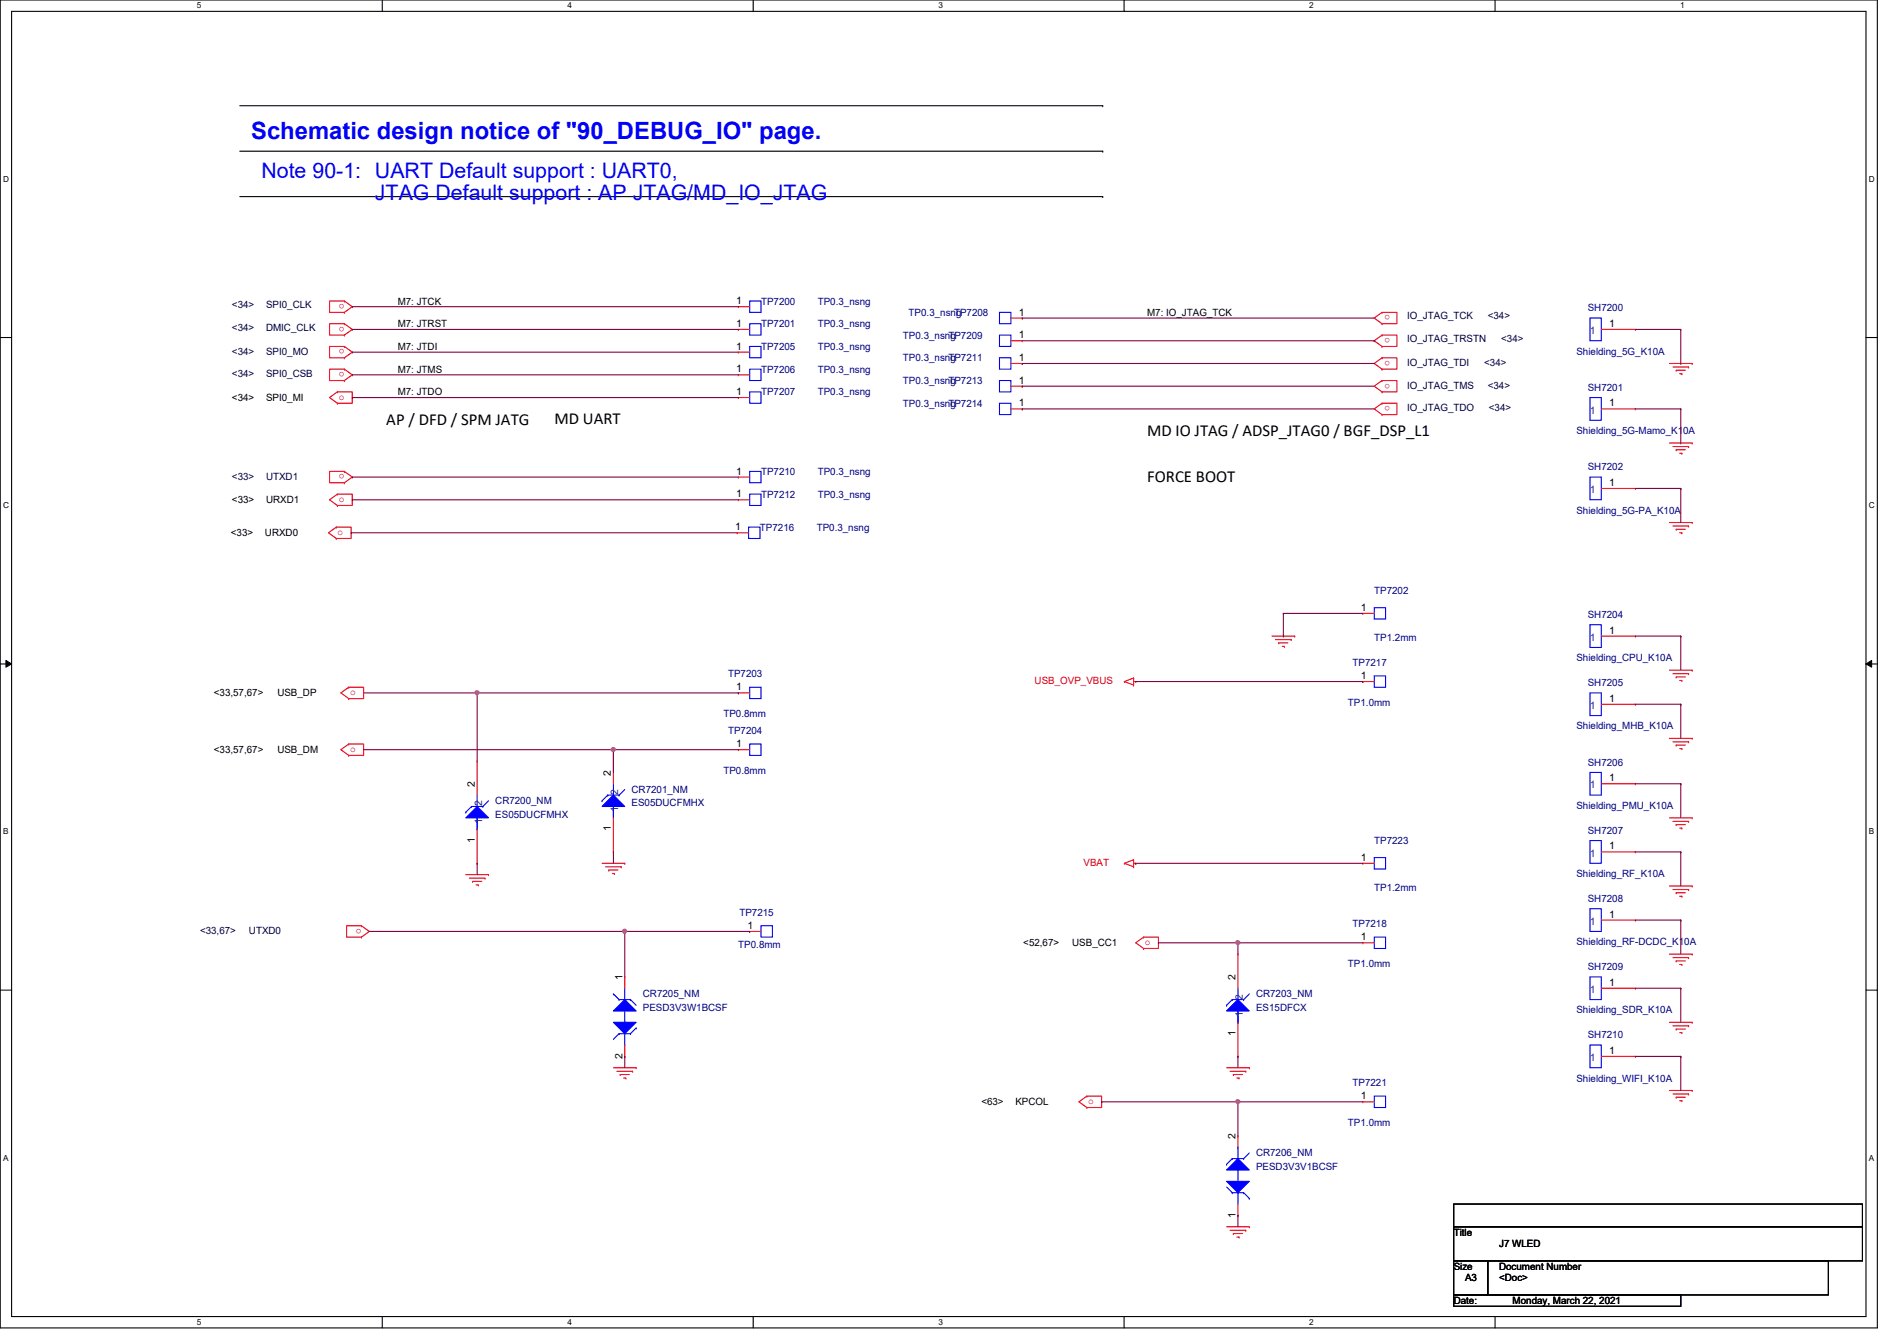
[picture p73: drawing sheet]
<svg xmlns="http://www.w3.org/2000/svg" width="297mm" height="210mm" viewBox="0 0 297 210" stroke-linecap="round" stroke-linejoin="round" font-family="sans-serif">
<defs><g id="words">
<text font-size="3.7" fill="#00f" x="39.3" y="21.8">Schematic design notice of &quot;90_DEBUG_IO&quot; page.</text>
<g font-size="3.3" fill="#00f">
<text x="40.9" y="27.9">Note 90-1: UART Default support : UART0,</text>
<text x="58.7" y="31.4">JTAG Default support : AP JTAG/MD_IO_JTAG</text>
</g>
<g font-size="2.6">
<text x="60.5" y="66.5">AP / DFD / SPM JATG</text>
<text x="86.8" y="66.3">MD UART</text>
<text x="179.6" y="68.3">MD IO JTAG / ADSP_JTAG0 / BGF_DSP_L1</text>
<text x="179.6" y="75.4">FORCE BOOT</text>
</g>
<g font-size="1.6" fill="#f00">
<text x="53.9" y="47.6" transform="rotate(180 53.9 47.6)">o</text>
<text x="53.9" y="51.1" transform="rotate(180 53.9 51.1)">o</text>
<text x="217.7" y="49.4" transform="rotate(180 217.7 49.4)">o</text>
<text x="217.7" y="52.9" transform="rotate(180 217.7 52.9)">o</text>
<text x="53.9" y="54.7" transform="rotate(180 53.9 54.7)">o</text>
<text x="53.9" y="58.3" transform="rotate(180 53.9 58.3)">o</text>
<text x="217.7" y="56.5" transform="rotate(180 217.7 56.5)">o</text>
<text x="53" y="62.6">o</text>
<text x="217.7" y="60" transform="rotate(180 217.7 60)">o</text>
<text x="217.7" y="63.6" transform="rotate(180 217.7 63.6)">o</text>
<text x="53.9" y="74.3" transform="rotate(180 53.9 74.3)">o</text>
<text x="52.8" y="83.7">o</text>
<text x="53" y="78.6">o</text>
<text x="162" y="107.1">USB_OVP_VBUS</text>
<text x="54.8" y="108.8">o</text>
<text x="54.8" y="117.7">o</text>
<text x="169.7" y="135.5">VBAT</text>
<text x="56.6" y="145.4" transform="rotate(180 56.6 145.4)">o</text>
<text x="179.3" y="147.9">o</text>
<text x="170.4" y="172.8">o</text>
</g>
<g font-size="1.6">
<text x="62.3" y="47.7">M7: JTCK</text>
<text x="115.3" y="47.6">1</text>
<text x="62.3" y="51.2">M7: JTRST</text>
<text x="115.3" y="51.2">1</text>
<text x="159.5" y="53">1</text>
<text x="159.5" y="49.4">1</text>
<text x="179.6" y="49.4">M7: IO_JTAG_TCK</text>
<text x="252" y="51.2">1</text>
<text x="62.3" y="54.8">M7: JTDI</text>
<text x="62.3" y="58.3">M7: JTMS</text>
<text x="115.3" y="58.3">1</text>
<text x="115.3" y="54.7">1</text>
<text x="159.5" y="56.5">1</text>
<text x="36.3" y="62.8">&lt;34&gt;</text>
<text x="41.7" y="62.8">SPI0_MI</text>
<text x="62.3" y="61.9">M7: JTDO</text>
<text x="115.3" y="61.8">1</text>
<text x="159.5" y="60.1">1</text>
<text x="159.5" y="63.6">1</text>
<text x="252" y="63.6">1</text>
<text x="115.3" y="74.3">1</text>
<text x="115.3" y="77.9">1</text>
<text x="252" y="76.1">1</text>
<text x="36.1" y="83.9">&lt;33&gt;</text>
<text x="36.3" y="78.8">&lt;33&gt;</text>
<text x="41.5" y="83.9">URXD0</text>
<text x="41.7" y="78.8">URXD1</text>
<text x="115.1" y="83">1</text>
<text x="213.1" y="95.6">1</text>
<text x="252" y="99.2">1</text>
<text x="213.1" y="106.3">1</text>
<text x="33.5" y="109">&lt;33,57,67&gt;</text>
<text x="43.4" y="109">USB_DP</text>
<text x="115.3" y="108.1">1</text>
<text x="252" y="109.9">1</text>
<text x="33.5" y="117.9">&lt;33,57,67&gt;</text>
<text x="43.4" y="117.9">USB_DM</text>
<text x="115.3" y="117">1</text>
<text x="74.3" y="123.2" transform="rotate(-90 74.3 123.2)">2</text>
<text x="95.7" y="121.5" transform="rotate(-90 95.7 121.5)">2</text>
<text x="252" y="122.3">1</text>
<text x="74.3" y="131.9" transform="rotate(-90 74.3 131.9)">1</text>
<text x="95.7" y="130.1" transform="rotate(-90 95.7 130.1)">1</text>
<text x="213.1" y="134.7">1</text>
<text x="252" y="133">1</text>
<text x="252" y="143.6">1</text>
<text x="117" y="145.4">1</text>
<text x="160.2" y="148.1">&lt;52,67&gt;</text>
<text x="167.9" y="148.1">USB_CC1</text>
<text x="213.1" y="147.2">1</text>
<text x="97.4" y="153.5" transform="rotate(-90 97.4 153.5)">1</text>
<text x="193.5" y="153.5" transform="rotate(-90 193.5 153.5)">2</text>
<text x="252" y="154.3">1</text>
<text x="97.4" y="165.7" transform="rotate(-90 97.4 165.7)">2</text>
<text x="193.5" y="162.1" transform="rotate(-90 193.5 162.1)">1</text>
<text x="252" y="165">1</text>
<text x="153.7" y="173">&lt;63&gt;</text>
<text x="159" y="173">KPCOL</text>
<text x="213.1" y="172.1">1</text>
<text x="193.5" y="178.4" transform="rotate(-90 193.5 178.4)">2</text>
<text x="193.5" y="190.6" transform="rotate(-90 193.5 190.6)">1</text>
<text x="227.6" y="193.5">Title</text>
<text x="234.7" y="195.2">J7 WLED</text>
<text x="227.6" y="198.8">Size</text>
<text x="229.4" y="200.6">A3</text>
<text x="234.7" y="198.8">Document Number</text>
<text x="234.7" y="200.6">&lt;Doc&gt;</text>
<text x="227.6" y="204.1">Date:</text>
<text x="236.9" y="204.1">Monday, March 22, 2021</text>
</g>
<g font-size="1.6" fill="#000080">
<text x="119.2" y="47.7">TP7200</text>
<text x="128.1" y="47.7">TP0.3_nsng</text>
<text x="119.2" y="51.2">TP7201</text>
<text x="128.1" y="51.2">TP0.3_nsng</text>
<text x="141.4" y="53">TP0.3_nsng</text>
<text x="142.3" y="49.4">TP0.3_nsng</text>
<text x="148.5" y="53">TP7209</text>
<text x="149.4" y="49.4">TP7208</text>
<text x="248.6" y="48.7">SH7200</text>
<text x="119.2" y="58.3">TP7206</text>
<text x="119.2" y="54.8">TP7205</text>
<text x="128.1" y="58.3">TP0.3_nsng</text>
<text x="128.1" y="54.8">TP0.3_nsng</text>
<text x="141.4" y="56.6">TP0.3_nsng</text>
<text x="148.5" y="56.6">TP7211</text>
<text x="246.8" y="55.5">Shielding_5G_K10A</text>
<text x="119.2" y="61.9">TP7207</text>
<text x="128.1" y="61.9">TP0.3_nsng</text>
<text x="141.4" y="60.1">TP0.3_nsng</text>
<text x="141.4" y="63.7">TP0.3_nsng</text>
<text x="148.5" y="60.1">TP7213</text>
<text x="148.5" y="63.7">TP7214</text>
<text x="248.6" y="61.2">SH7201</text>
<text x="246.8" y="67.9">Shielding_5G-Mamo_K10A</text>
<text x="119.2" y="74.3">TP7210</text>
<text x="119.2" y="77.9">TP7212</text>
<text x="128.1" y="74.3">TP0.3_nsng</text>
<text x="128.1" y="77.9">TP0.3_nsng</text>
<text x="248.6" y="73.6">SH7202</text>
<text x="119" y="83.1">TP7216</text>
<text x="127.9" y="83.1">TP0.3_nsng</text>
<text x="246.8" y="80.4">Shielding_5G-PA_K10A</text>
<text x="215.2" y="93">TP7202</text>
<text x="215.2" y="100.3">TP1.2mm</text>
<text x="248.6" y="96.7">SH7204</text>
<text x="114" y="106">TP7203</text>
<text x="211.8" y="104.2">TP7217</text>
<text x="246.8" y="103.5">Shielding_CPU_K10A</text>
<text x="248.6" y="107.4">SH7205</text>
<text x="113.3" y="112.2">TP0.8mm</text>
<text x="211.1" y="110.4">TP1.0mm</text>
<text x="114" y="114.9">TP7204</text>
<text x="246.8" y="114.2">Shielding_MHB_K10A</text>
<text x="248.6" y="119.8">SH7206</text>
<text x="77.6" y="125.9">CR7200_NM</text>
<text x="98.9" y="124.1">CR7201_NM</text>
<text x="113.3" y="121.1">TP0.8mm</text>
<text x="77.6" y="128">ES05DUCFMHX</text>
<text x="98.9" y="126.2">ES05DUCFMHX</text>
<text x="246.8" y="126.6">Shielding_PMU_K10A</text>
<text x="248.6" y="130.5">SH7207</text>
<text x="215.2" y="132.1">TP7223</text>
<text x="246.8" y="137.3">Shielding_RF_K10A</text>
<text x="115.8" y="143.3">TP7215</text>
<text x="215.2" y="139.4">TP1.2mm</text>
<text x="248.6" y="141.2">SH7208</text>
<text x="115.6" y="148.5">TP0.8mm</text>
<text x="211.8" y="145.1">TP7218</text>
<text x="246.8" y="148">Shielding_RF-DCDC_K10A</text>
<text x="211.1" y="151.3">TP1.0mm</text>
<text x="248.6" y="151.8">SH7209</text>
<text x="100.7" y="156.1">CR7205_NM</text>
<text x="100.7" y="158.2">PESD3V3W1BCSF</text>
<text x="196.7" y="156.1">CR7203_NM</text>
<text x="196.7" y="158.2">ES15DFCX</text>
<text x="246.8" y="158.6">Shielding_SDR_K10A</text>
<text x="248.6" y="162.5">SH7210</text>
<text x="211.8" y="170">TP7221</text>
<text x="246.8" y="169.3">Shielding_WIFI_K10A</text>
<text x="211.1" y="176.2">TP1.0mm</text>
<text x="196.7" y="181">CR7206_NM</text>
<text x="196.7" y="183.1">PESD3V3V1BCSF</text>
</g>
<g font-size="1.6" fill="#000040">
<text x="36.3" y="48.2">&lt;34&gt;</text>
<text x="36.3" y="51.8">&lt;34&gt;</text>
<text x="41.7" y="48.2">SPI0_CLK</text>
<text x="41.7" y="51.8">DMIC_CLK</text>
<text x="220.3" y="50">IO_JTAG_TCK</text>
<text x="220.3" y="53.6">IO_JTAG_TRSTN</text>
<text x="233" y="50">&lt;34&gt;</text>
<text x="235.1" y="53.6">&lt;34&gt;</text>
<text x="36.3" y="55.5">&lt;34&gt;</text>
<text x="36.3" y="59.1">&lt;34&gt;</text>
<text x="41.7" y="55.5">SPI0_MO</text>
<text x="41.7" y="59.1">SPI0_CSB</text>
<text x="220.3" y="57.3">IO_JTAG_TDI</text>
<text x="232.4" y="57.3">&lt;34&gt;</text>
<text x="220.3" y="60.8">IO_JTAG_TMS</text>
<text x="220.3" y="64.4">IO_JTAG_TDO</text>
<text x="233" y="60.8">&lt;34&gt;</text>
<text x="233.1" y="64.4">&lt;34&gt;</text>
<text x="36.3" y="75.1">&lt;33&gt;</text>
<text x="41.7" y="75.1">UTXD1</text>
<text x="31.3" y="146.2">&lt;33,67&gt;</text>
<text x="39" y="146.2">UTXD0</text>
</g>
<g font-size="1.6" fill="#004080">
<text x="249" y="52.3">1</text>
<text x="249" y="64.7">1</text>
<text x="249" y="77.2">1</text>
<text x="249" y="100.3">1</text>
<text x="249" y="111">1</text>
<text x="96.8" y="124.5" transform="rotate(-90 96.8 124.5)">2</text>
<text x="249" y="123.4">1</text>
<text x="75.5" y="128.9" transform="rotate(-90 75.5 128.9)">1</text>
<text x="75.5" y="126.2" transform="rotate(-90 75.5 126.2)">2</text>
<text x="96.8" y="127.1" transform="rotate(-90 96.8 127.1)">1</text>
<text x="249" y="134.1">1</text>
<text x="249" y="144.7">1</text>
<text x="249" y="155.4">1</text>
<text x="194.6" y="159.1" transform="rotate(-90 194.6 159.1)">1</text>
<text x="194.6" y="156.5" transform="rotate(-90 194.6 156.5)">2</text>
<text x="249" y="166.1">1</text>
</g>
<g font-size="1.3">
<text x="30.8" y="1.3">5</text>
<text x="88.9" y="1.3">4</text>
<text x="146.9" y="1.3">3</text>
<text x="205" y="1.3">2</text>
<text x="263.1" y="1.3">1</text>
<text x=".5" y="28.4">D</text>
<text x="292.6" y="28.4">D</text>
<text x=".5" y="79.5">C</text>
<text x="292.6" y="79.5">C</text>
<text x=".5" y="130.6">B</text>
<text x="292.6" y="130.6">B</text>
<text x=".5" y="181.7">A</text>
<text x="292.6" y="181.7">A</text>
<text x="30.8" y="207.4">5</text>
<text x="88.9" y="207.4">4</text>
<text x="146.9" y="207.4">3</text>
<text x="205" y="207.4">2</text>
</g>
</g></defs>
<path d="M0 0h294v207.9h-294zM1.8 1.8h290.4v204.3h-290.4z" fill="none" stroke="#000" stroke-width=".17"/>
<g fill="#fff">
<path d="M30.8 .2h.7v1.4h-.7z"/>
<path d="M30.8 206.2h.7v1.4h-.7z"/>
</g>
<path d="M59.9 0v1.8M59.9 206.1v1.8" fill="none" stroke="#000" stroke-width=".17"/>
<g fill="#fff">
<path d="M88.9 .2h.6v1.4h-.6z"/>
<path d="M88.9 206.2h.6v1.4h-.6z"/>
</g>
<path d="M117.9 0v1.8M117.9 206.1v1.8" fill="none" stroke="#000" stroke-width=".17"/>
<g fill="#fff">
<path d="M146.9 .2h.7v1.4h-.7z"/>
<path d="M146.9 206.2h.7v1.4h-.7z"/>
</g>
<path d="M176 0v1.8M176 206.1v1.8" fill="none" stroke="#000" stroke-width=".17"/>
<g fill="#fff">
<path d="M205 .2h.7v1.4h-.7z"/>
<path d="M205 206.2h.7v1.4h-.7z"/>
</g>
<path d="M234.1 0v1.8M234.1 206.1v1.8" fill="none" stroke="#000" stroke-width=".17"/>
<g fill="#fff">
<path d="M263.1 .2h.7v1.4h-.7z"/>
<path d="M.5 27.3h.9v1.4h-.9z"/>
<path d="M292.6 27.3h.9v1.4h-.9z"/>
<path d="M.5 78.4h.9v1.4h-.9z"/>
<path d="M292.6 78.4h.9v1.4h-.9z"/>
</g>
<path d="M0 52.8h1.8M292.2 52.8h1.8" fill="none" stroke="#000" stroke-width=".17"/>
<g fill="#fff">
<path d="M.5 129.5h.8v1.4h-.8z"/>
<path d="M292.6 129.5h.9v1.4h-.9z"/>
</g>
<path d="M0 103.9h1.8M292.2 103.9h1.8" fill="none" stroke="#000" stroke-width=".17"/>
<path d="M.9 103.4l.9 .5-.9 .5zM292.2 103.9l.9-.5v1z" fill="#000"/>
<path d="M.9 103.4l.9 .5-.9 .5zM292.2 103.9l.9-.5v1z" fill="none" stroke="#000" stroke-width=".16"/>
<g fill="#fff">
<path d="M.5 180.5h.8v1.4h-.8z"/>
<path d="M292.6 180.5h.9v1.4h-.9z"/>
</g>
<g fill="none" stroke="#000" stroke-width=".17">
<path d="M37.5 16.6h135.2M172.7 16.6h.1M37.5 23.7h135.2M37.5 30.8h135.2M172.7 23.7h.1M172.7 30.8h.1M0 155h1.8M292.2 155h1.8M227.6 188.5h64v3.5h-64zM227.6 192h64v5.4h-64zM227.6 197.4h5.4v5.3h-5.4zM233 197.4h53.3v5.3h-53.3z"/>
<path d="M227.6 202.7h35.6v1.8h-35.6z"/>
</g>
<g fill="none" stroke="#f00" stroke-width=".17">
<path d="M53.9 48.9h.1M53.9 47.1h.1M53.9 47.1h-2.3v1.8h2.3M53.9 52.5h.1M53.9 50.7h.1M53.9 50.7h-2.3v1.8h2.3M53.9 56h.1M53.9 54.2h.1M53.9 54.2h-2.3v1.8h2.3M53.9 59.6h.1M53.9 57.8h.1M53.9 57.8h-2.3v1.8h2.3"/>
<path d="M53.9 47.1l1.3 .9-1.3 .9M53.9 50.7l1.3 .9-1.3 .9M53.9 54.2l1.3 .9-1.3 .9M53.9 57.8l1.3 .9-1.3 .9M115.6 48h.1M115.6 48h1.8M216.4 50.7h.1M216.4 48.9h.1M216.4 48.9h2.3v1.8h-2.3M216.4 54.2h.1M216.4 52.5h.1M216.4 52.5h2.3v1.7h-2.3"/>
<path d="M216.4 57.8h.1M216.4 56h.1M216.4 56h2.3v1.8h-2.3M216.4 59.6h.1M216.4 59.6h2.3v1.7h-2.3M216.4 48.9l-1.2 .9 1.2 .9M216.4 52.5l-1.2 .8 1.2 .9M216.4 56l-1.2 .9 1.2 .9M216.4 59.6l-1.2 .9 1.2 .8M261.4 56.9h3.6M262 57.4h2.4M262.5 58h.1"/>
<path d="M262.5 58h1.4M263 58.5h.4M263.4 58.5h.1M264.4 57.4h.1M265 56.9h.1M52.8 61.3h.1M52.8 63.1h.1M52.8 61.3h2.4v1.8h-2.4M52.8 77.3h.1M52.8 79.1h.1M52.8 77.3h2.4v1.8h-2.4M52.8 61.3l-1.2 .9 1.2 .9"/>
<path d="M52.8 77.3l-1.2 .9 1.2 .9M53.9 75.6h.1M53.9 73.8h.1M53.9 73.8h-2.3v1.8h2.3M53.9 73.8l1.3 .9-1.3 .9M216.4 61.3h.1M216.4 64.9h.1M216.4 63.1h.1M216.4 63.1h2.3v1.8h-2.3M216.4 63.1l-1.2 .9 1.2 .9M261.4 69.3h3.6M262 69.9h2.4"/>
<path d="M262.5 70.4h.1M262.5 70.4h1.4M263 71h.4M263.4 71h.1M264.4 69.9h.1M265 69.3h.1M52.7 82.5h.1M52.7 84.3h.1M52.7 82.5h2.3v1.8h-2.3M52.7 82.5l-1.3 .9 1.3 .9M199.2 99.6h3.5M202.7 99.6h.1"/>
<path d="M250.7 99.6h5.4M256.1 99.6h.1M261.4 81.8h3.6M262 82.3h2.4M262.5 82.8h.1M262.5 82.8h1.4M263 83.4h.4M263.4 83.4h.1M264.4 82.3h.1M265 81.8h.1M54.6 107.6h.1M54.6 109.3h.1"/>
<path d="M54.6 107.6h2.3v1.7h-2.3M54.6 116.5h.1M54.6 118.2h.1M54.6 116.5h2.3v1.7h-2.3M54.6 107.6l-1.2 .9 1.2 .8M54.6 116.5l-1.2 .8 1.2 .9M176.1 106.7h.1M176.1 106.7l1.4 .5M177.5 107.2h.1M177.5 106.1h.1M177.5 106.1v1.1M177.5 106.7h.3"/>
<path d="M177.5 106.1l-1.4 .6M177.8 106.7h.1M199.7 100.1h2.5M200.2 100.6h.1M200.2 100.6h1.5M200.8 101.2h.3M201.1 101.2h.1M202.2 100.1h.1M261.4 104.9h3.6M261.4 115.6h3.6M262 105.5h2.4M262 116.1h2.4"/>
<path d="M262.5 106h.1M262.5 116.6h.1M262.5 106h1.4M262.5 116.6h1.4M263 106.5h.4M263 117.2h.4M263.4 106.5h.1M263.4 117.2h.1M264.4 105.5h.1M264.4 116.1h.1M265 104.9h.1M265 115.6h.1"/>
<path d="M72.9 136.9h3.6M73.5 137.5h2.4M74 138h.1M74 138h1.4M74.5 138.5h.4M74.9 138.5h.1M75.9 137.5h.1M76.5 136.9h.1M94.3 135.1h3.5M94.8 135.7h2.5M95.3 136.2h.1M95.3 136.2h1.5"/>
<path d="M95.9 136.7h.3M96.2 136.7h.1M97.3 135.7h.1M97.8 135.1h.1M176.1 135.1h.1M176.1 135.1l1.4 .6M177.5 135.7h.1M177.5 134.6h.1M177.5 135.1h.3M177.5 134.6v1.1M177.5 134.6l-1.4 .5M177.8 135.1h.1"/>
<path d="M261.4 128h3.6M261.4 138.7h3.6M262 128.6h2.4M262 139.2h2.4M262.5 129.1h.1M262.5 139.7h.1M262.5 129.1h1.4M262.5 139.7h1.4M263 129.6h.4M263.4 129.6h.1M264.4 128.6h.1M264.4 139.2h.1"/>
<path d="M265 128h.1M265 138.7h.1M56.6 146.7h.1M56.6 144.9h.1M56.6 144.9h-2.3v1.8h2.3M56.6 144.9l1.2 .9-1.2 .9M179.1 146.7h.1M179.1 148.5h.1M179.1 146.7h2.3v1.8h-2.3M179.1 146.7l-1.3 .9 1.3 .9M261.4 149.4h3.6M262 149.9h2.4"/>
<path d="M262.5 150.4h.1M262.5 150.4h1.4M263 140.3h.4M263 151h.4M263.4 140.3h.1M263.4 151h.1M264.4 149.9h.1M265 149.4h.1M96.1 167.1h3.5M96.6 167.7h2.5M97.1 168.2h.1M97.1 168.2h1.4"/>
<path d="M97.7 168.7h.3M98 168.7h.1M99.1 167.7h.1M99.6 167.1h.1M170.2 171.6h.1M170.2 173.4h.1M170.2 171.6h2.3v1.8h-2.3M170.2 171.6l-1.3 .9 1.3 .9M192.1 167.1h3.5M192.6 167.7h2.5M193.1 168.2h.1M193.1 168.2h1.5"/>
<path d="M193.7 168.7h.3M194 168.7h.1M195.1 167.7h.1M195.6 167.1h.1M261.4 160h3.6M261.4 170.7h3.6M262 160.6h2.4M262 171.2h2.4M262.5 161.1h.1M262.5 171.7h.1M262.5 161.1h1.4M262.5 171.7h1.4"/>
<path d="M263 161.6h.4M263 172.3h.4M263.4 161.6h.1M263.4 172.3h.1M264.4 160.6h.1M264.4 171.2h.1M265 160h.1M265 170.7h.1M192.1 192h3.5M192.6 192.6h2.5M193.1 193.1h.1M193.1 193.1h1.5"/>
<path d="M193.7 193.6h.3M194 193.6h.1M195.1 192.6h.1M195.6 192h.1"/>
</g>
<path d="M117.4 47.1h1.8v1.8h-1.8zM249 97.8h1.7v3.5h-1.7z" fill="none" stroke="#00f" stroke-width=".17"/>
<path d="M72.9 128l1.8-1.8 1.8 1.8z" fill="#00f"/>
<g fill="none" stroke="#00f" stroke-width=".17">
<path d="M156.5 52.5h1.8v1.7h-1.8zM156.5 56h1.8v1.8h-1.8zM156.5 59.6h1.8v1.7h-1.8zM117.2 82.5h1.8v1.8h-1.8zM249 108.5h1.7v3.5h-1.7zM72.9 128l1.8-1.8 1.8 1.8zM72.9 127.1h.1M73.8 126.2h.1M73.8 126.2h1.8M73.8 126.2l-.9 .9M74.7 126.2h.1M74.7 129.8h.1"/>
<path d="M74.7 124.5v1.7M74.7 128v1.8M75.6 126.2h.1M76.5 125.3l-.9 .9M249 120.9h1.7v3.6h-1.7zM215.2 146.7h1.8v1.8h-1.8z"/>
</g>
<g fill="none" stroke="#f00" stroke-width=".17">
<path d="M158.3 53.3h1.8M158.3 56.9h1.8M160.1 53.3h.1M160.1 56.9h.1M158.3 60.5h1.8M160.1 60.5h.1M115.4 83.4h.1M115.4 83.4h1.8M74.7 119.1h.1M74.7 119.1v5.4M250.7 110.2h5.4M256.1 110.2h.1"/>
<path d="M74.7 135.1h.1M74.7 129.8v5.3M250.7 122.7h5.4M256.1 122.7h.1M213.4 147.6h.1M213.4 147.6h1.8"/>
</g>
<path d="M96.1 158.2l1.7-1.7 1.8 1.7z" fill="#00f"/>
<path d="M96.1 158.2l1.7-1.7 1.8 1.7zM96.1 155.6h.1M96.1 155.6l.8 .9M96.9 156.5h.1M96.9 156.5h1.8M97.8 156.5h.1M97.8 154.7v1.8M97.8 158.2v1.8M98.7 156.5h.1M98.7 156.5l.9 .9M97.8 160h.1" fill="none" stroke="#00f" stroke-width=".17"/>
<path d="M96.1 160h3.5l-1.8 1.8z" fill="#00f"/>
<g fill="none" stroke="#00f" stroke-width=".17">
<path d="M249 49.8h1.7v3.5h-1.7zM117.4 73.8h1.8v1.8h-1.8zM156.5 63.1h1.8v1.8h-1.8zM249 62.2h1.7v3.6h-1.7zM117.4 116.5h1.8v1.7h-1.8zM215.2 105.8h1.8v1.8h-1.8zM249 131.6h1.7v3.5h-1.7zM119.2 144.9h1.7v1.8h-1.7zM249 142.2h1.7v3.6h-1.7zM249 152.9h1.7v3.6h-1.7zM96.1 160h3.5l-1.8 1.8zM96.9 161.8h.1"/>
<path d="M96.9 161.8l-.8 .9M96.9 161.8h1.8M97.8 163.6h.1M97.8 161.8v1.8M98.7 161.8h.1M99.6 160.9h.1M99.6 160.9l-.9 .9"/>
</g>
<g fill="none" stroke="#f00" stroke-width=".17">
<path d="M250.7 51.6h5.4M256.1 51.6h.1M115.6 74.7h.1M115.6 74.7h1.8M158.3 64h1.8M160.1 64h.1M250.7 64h5.4M256.1 64h.1M115.6 117.3h.1M115.6 117.3h1.8M213.4 106.7h.1M213.4 106.7h1.8"/>
<path d="M250.7 133.3h5.4M256.1 133.3h.1M97.8 152.9h.1M97.8 152.9v1.8M117.4 145.8h.1M117.4 145.8h1.8M250.7 144h5.4M250.7 154.7h5.4M256.1 144h.1M256.1 154.7h.1M97.8 165.4h.1M97.8 163.6v1.8"/>
</g>
<path d="M193.8 156.5l1.8 1.7h-3.5z" fill="#00f"/>
<g fill="none" stroke="#00f" stroke-width=".17">
<path d="M117.4 57.8h1.8v1.8h-1.8zM117.4 54.2h1.8v1.8h-1.8zM117.4 77.3h1.8v1.8h-1.8zM117.4 61.3h1.8v1.8h-1.8zM249 74.7h1.7v3.5h-1.7zM192.1 157.4h.1M193 156.5h.1M193 156.5h1.7M193 156.5l-.9 .9M193.8 156.5l1.8 1.7h-3.5zM193.8 156.5h.1M193.8 154.7v1.8"/>
<path d="M193.8 158.2v1.8M194.7 156.5h.1M195.6 155.6l-.9 .9M193.8 160h.1M215.2 171.6h1.8v1.8h-1.8zM249 163.6h1.7v3.5h-1.7z"/>
</g>
<g fill="none" stroke="#f00" stroke-width=".17">
<path d="M115.6 58.7h.1M115.6 55.1h.1M115.6 58.7h1.8M115.6 55.1h1.8M115.6 78.2h.1M115.6 62.2h.1M115.6 78.2h1.8M115.6 62.2h1.8M250.7 76.5h5.4M256.1 76.5h.1M193.8 149.4h.1M193.8 149.4v5.3"/>
<path d="M193.8 165.4h.1M193.8 160v5.4M213.4 172.5h.1M213.4 172.5h1.8M250.7 165.4h5.4M256.1 165.4h.1"/>
</g>
<path d="M94.3 126.2l1.8-1.7 1.7 1.7z" fill="#00f"/>
<path d="M215.2 95.1h1.8v1.8h-1.8zM94.3 126.2l1.8-1.7 1.7 1.7zM94.3 125.3h.1M95.2 124.5h.1M95.2 124.5h1.7M95.2 124.5l-.9 .8M96.1 124.5h.1M96.1 128h.1M96.1 122.7v1.8M96.1 126.2v1.8M96.9 124.5h.1M97.8 123.6l-.9 .9" fill="none" stroke="#00f" stroke-width=".17"/>
<path d="M213.4 96h.1M213.4 96h1.8M96.1 117.3h.1M96.1 117.3v5.4M96.1 133.3h.1M96.1 128v5.3" fill="none" stroke="#f00" stroke-width=".17"/>
<path d="M192.1 184.9h3.5l-1.8 1.8z" fill="#00f"/>
<path d="M192.1 184.9h3.5l-1.8 1.8zM192.1 185.8l.9 .9M193 186.7h.1M193 186.7h1.7M193.8 186.7h.1M193.8 183.1h.1M193.8 183.1v1.8M193.8 186.7v1.8M194.7 186.7h.1M194.7 186.7l.9 .9M195.6 187.6h.1" fill="none" stroke="#00f" stroke-width=".17"/>
<path d="M192.1 183.1l1.7-1.7 1.8 1.7z" fill="#00f"/>
<g fill="none" stroke="#00f" stroke-width=".17">
<path d="M117.4 50.7h1.8v1.8h-1.8zM156.5 48.9h1.8v1.8h-1.8zM117.4 107.6h1.8v1.7h-1.8zM215.2 134.2h1.8v1.8h-1.8zM193.8 179.6h.1M193.8 179.6v1.8M192.1 183.1l1.7-1.7 1.8 1.7zM192.1 182.2h.1M193 181.4h.1M193 181.4h1.7M193 181.4l-.9 .8M194.7 181.4h.1"/>
<path d="M195.6 180.5l-.9 .9"/>
</g>
<path d="M115.6 51.6h.1M115.6 51.6h1.8M158.3 49.8h1.8M160.1 49.8h.1M115.6 108.5h.1M115.6 108.5h1.8M213.4 135.1h.1M213.4 135.1h1.8M193.8 177.8h.1M193.8 177.8v1.8M193.8 190.2h.1M193.8 188.5v1.7" fill="none" stroke="#f00" stroke-width=".17"/>
<g fill="none" stroke="#800040" stroke-width=".17">
<path d="M55.2 48h.1M55.2 51.6h.1M55.2 55.1h.1M55.2 58.7h.1M55.2 48h60.4M55.2 51.6h60.4M55.2 55.1h60.4M55.2 58.7h60.4M160.1 49.8h.1M160.1 56.9h.1M160.1 49.8h55.1M160.1 56.9h55.1"/>
<path d="M55.2 62.2h.1M55.2 74.7h.1M55.2 78.2h.1M55.2 62.2h60.4M55.2 74.7h60.4M55.2 78.2h60.4M160.1 60.5h.1M160.1 64h.1M160.1 60.5h55.1M160.1 64h55.1M55 83.4h.1M55 83.4h60.4"/>
<path d="M96.1 117.3h.1M96.1 117.3v3.6M96.1 117.3h19.5M96.1 133.3h.1M96.1 133.3v1.8M172.5 172.5h.1M172.5 172.5h21.3"/>
</g>
<circle cx="193.8" cy="172.4" r=".32" fill="#f0f"/>
<circle cx="193.8" cy="172.4" r=".32" fill="none" stroke="#f0f" stroke-width=".17"/>
<path d="M177.8 106.7h35.6M213.4 106.7h.1M181.4 147.6h.1M181.4 147.6h12.4M193.8 172.5h.1M193.8 172.5v5.3M193.8 172.5h19.6M193.8 190.2h.1M193.8 190.2v1.8" fill="none" stroke="#800040" stroke-width=".17"/>
<circle cx="193.8" cy="147.5" r=".32" fill="#f0f"/>
<circle cx="193.8" cy="147.5" r=".32" fill="none" stroke="#f0f" stroke-width=".17"/>
<path d="M56.9 117.3h39.2M96.1 117.3h.1" fill="none" stroke="#800040" stroke-width=".17"/>
<circle cx="96" cy="117.3" r=".32" fill="#f0f"/>
<circle cx="96" cy="117.3" r=".32" fill="none" stroke="#f0f" stroke-width=".17"/>
<g fill="none" stroke="#800040" stroke-width=".17">
<path d="M201 96h.1M201 99.6h.1M201 96h12.4M201 96v3.6M56.9 108.5h17.8M74.7 108.5h.1M177.8 135.1h.1M177.8 135.1h35.6M57.8 145.8h40M97.8 145.8h.1M193.8 147.6h.1M193.8 147.6v1.8"/>
<path d="M193.8 147.6h19.6M193.8 165.4h.1M193.8 165.4v1.7"/>
</g>
<circle cx="97.8" cy="145.8" r=".32" fill="#f0f"/>
<circle cx="97.8" cy="145.8" r=".32" fill="none" stroke="#f0f" stroke-width=".17"/>
<g fill="none" stroke="#800040" stroke-width=".17">
<path d="M160.1 53.3h55.1M215.2 53.3h.1M74.7 108.5h.1M74.7 108.5v10.6M74.7 108.5h40.9M115.6 108.5h.1M74.7 135.1h.1M74.7 135.1v1.8M97.8 145.8h.1M97.8 145.8v7.1M97.8 145.8h19.6M117.4 145.8h.1"/>
<path d="M97.8 165.4h.1M97.8 165.4v1.7"/>
</g>
<circle cx="74.7" cy="108.4" r=".32" fill="#f0f"/>
<circle cx="74.7" cy="108.4" r=".32" fill="none" stroke="#f0f" stroke-width=".17"/>
<g fill="none" stroke="#800040" stroke-width=".17">
<path d="M256.1 51.6h7.1M263.2 51.6h.1M263.2 56.9h.1M263.2 51.6v5.3M256.1 64h7.1M256.1 76.5h7.1M263.2 64h.1M263.2 76.5h.1M263.2 69.3h.1M263.2 64v5.3M263.2 76.5v5.3M256.1 99.6h7.1"/>
<path d="M263.2 99.6h.1M263.2 99.6v5.3M256.1 110.2h7.1M263.2 110.2h.1M263.2 110.2v5.4M256.1 122.7h7.1M256.1 133.3h7.1M263.2 122.7h.1M263.2 133.3h.1M263.2 122.7v5.3M263.2 133.3v5.4M256.1 144h7.1"/>
<path d="M256.1 154.7h7.1M263.2 144h.1M263.2 154.7h.1M263.2 144v5.4M263.2 154.7v5.3M256.1 165.4h7.1M263.2 165.4h.1M263.2 165.4v5.3"/>
</g>
<circle cx="193.8" cy="172.4" r=".32" fill="#f0f"/>
<circle cx="193.8" cy="172.4" r=".32" fill="none" stroke="#f0f" stroke-width=".17"/>
<circle cx="193.8" cy="147.5" r=".32" fill="#f0f"/>
<circle cx="193.8" cy="147.5" r=".32" fill="none" stroke="#f0f" stroke-width=".17"/>
<circle cx="96" cy="117.3" r=".32" fill="#f0f"/>
<circle cx="96" cy="117.3" r=".32" fill="none" stroke="#f0f" stroke-width=".17"/>
<circle cx="97.8" cy="145.8" r=".32" fill="#f0f"/>
<circle cx="97.8" cy="145.8" r=".32" fill="none" stroke="#f0f" stroke-width=".17"/>
<circle cx="74.7" cy="108.4" r=".32" fill="#f0f"/>
<circle cx="74.7" cy="108.4" r=".32" fill="none" stroke="#f0f" stroke-width=".17"/>
<use href="#words"/>
</svg>
